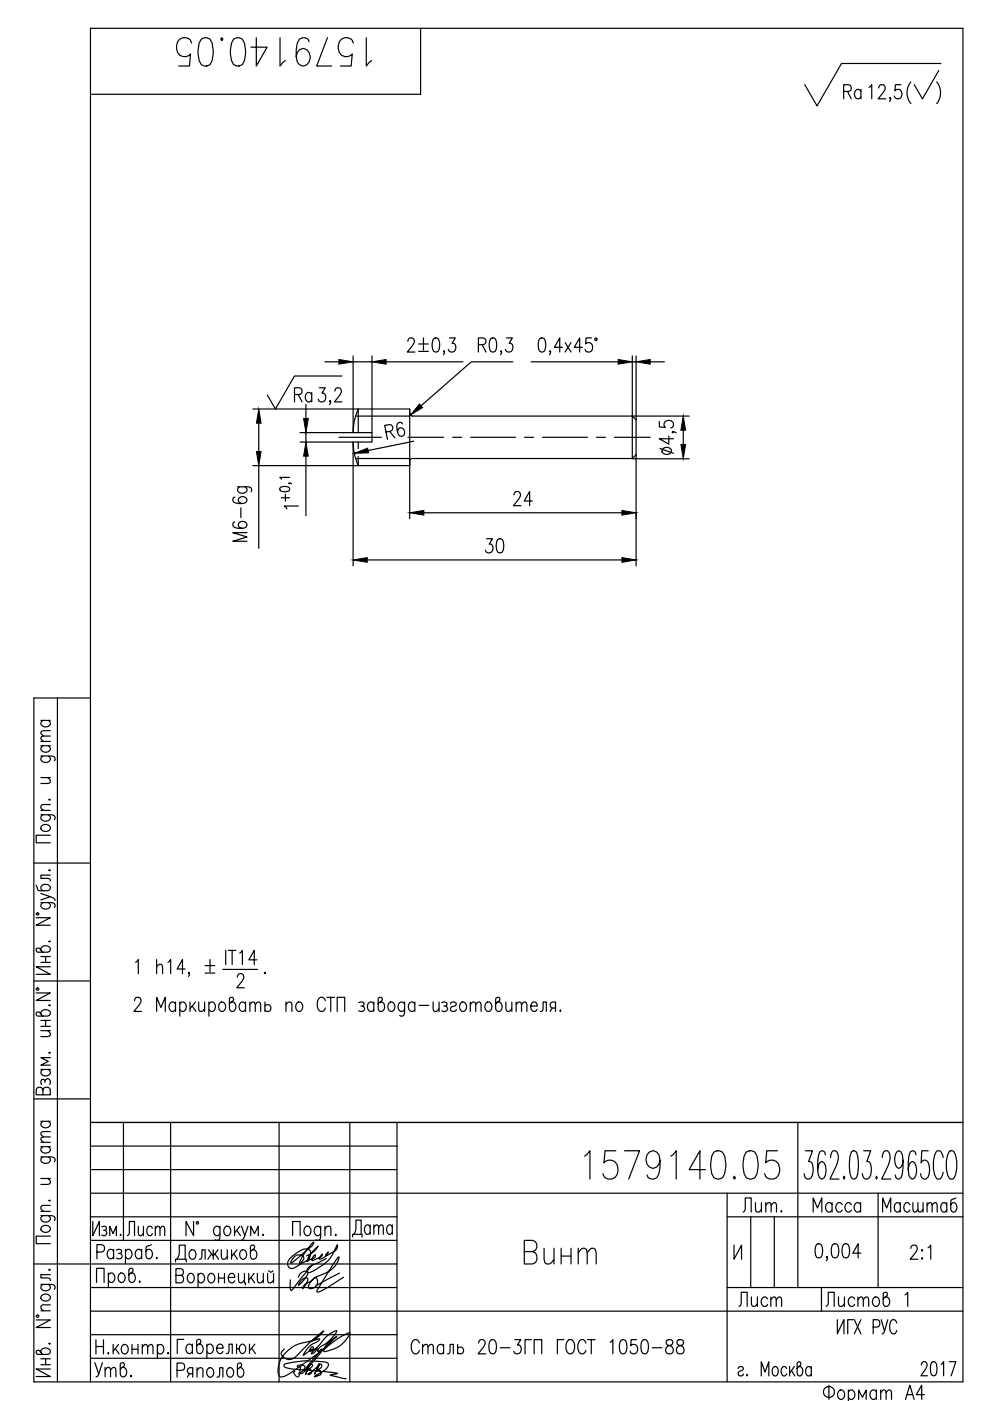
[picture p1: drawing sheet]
<svg xmlns="http://www.w3.org/2000/svg" width="210mm" height="297mm" viewBox="0 0 210 297" stroke-linecap="round" stroke-linejoin="round" font-family="sans-serif">
<defs><g id="words">
<g font-size="10.1">
<text x="36.3" y="15.2">1579140.05</text>
<text x="122.8" y="251.2">1579140.05</text>
</g>
<text font-size="8.8" x="110.1" y="269.2">Винт</text>
<text font-size="8.4" x="191.2" y="23.3">( )</text>
<g font-size="7.1">
<text x="144.3" y="97.7" transform="rotate(-90 144.3 97.7)">4,5</text>
<text x="73.4" y="263.5">Дата</text>
</g>
<g font-size="6.6">
<text x="177.8" y="22.2">Ra</text>
<text x="101.6" y="118.5">30</text>
<text x="156.3" y="258.2">Лит.</text>
<text x="171.1" y="258.2">Масса</text>
<text x="185.9" y="258.2">Масштаб</text>
<text x="155.6" y="278.3">Лист</text>
<text x="173.9" y="278.3">Листов</text>
<text x="19" y="293.2">Утв.</text>
<text x="173.2" y="298.1">Фоpмат А4</text>
</g>
<g font-size="6.2">
<text x="61.4" y="86.4">Ra</text>
<text x="107.6" y="108.3">24</text>
<text x="25.8" y="263.2">Лист</text>
<text x="36.3" y="293.2">Ряполов</text>
<text x="86.1" y="288.2">Сталь 20-3ГП ГОСТ 1050-88</text>
<text x="194" y="292.8">2017</text>
</g>
</g></defs>
<g fill="none" stroke="#000" stroke-width=".25">
<path d="M89.2 6v14h-70M186.3 18.7l.2-.6 .7-.1a.93 .93 0 0 1 .1 1.5l-1.1 1.5h1.6M199.5 13.5h-21.1l-5.2 9-2.6-4.5M68.9 76.7h3M72.5 79.7h-10.1l-4 7-1.7-3M74.9 76.7h4M74.9 75.5v16.2M78.9 75.5v16.2M81.9 76.7h16.2M86.5 72.4l.2-.6 .7-.2a.93 .93 0 0 1 .1 1.6l-1.1 1.4h1.6M88.8 72.9h2M88.8 74.5h2"/>
<path d="M89.8 71.6v2.6M92 71.8l.5-.2a1.46 1.46 0 0 1 .7 1.8l-.3 1.1-.6 .1a1.46 1.46 0 0 1-.7-1.7zM94.2 74.5l-.1 .1-.1-.1 .1-.1a.65 .65 0 0 1-.1 .8M95.3 71.6h1.2l-.6 1.2h.3a.94 .94 0 0 1 .4 1.4 .94 .94 0 0 1-1.4 .2l-.2-.3M101.4 73.1h1.1a.73 .73 0 0 0 .5-.7 .73 .73 0 0 0-.5-.8h-1.1v3M102.2 73.1l.8 1.5M104.1 71.8l.5-.2a1.46 1.46 0 0 1 .7 1.8l-.3 1.1-.6 .1a1.46 1.46 0 0 1-.7-1.7zM106.3 74.5l-.1 .1-.1-.1 .1-.1a.65 .65 0 0 1-.1 .8M107.4 71.6h1.2l-.7 1.2h.4a.94 .94 0 0 1 .4 1.4 .94 .94 0 0 1-1.4 .2l-.2-.3M108.7 76.7h-8.8l-10.6 9.3M112.6 76.7h18.5M114.4 71.8l.6-.2a1.46 1.46 0 0 1 .7 1.8l-.3 1.1-.6 .1a1.44 1.44 0 0 1-.7-1.7z"/>
<path d="M116.7 74.5l-.1 .1-.1-.1 .1-.1a.62 .62 0 0 1-.1 .8M119.3 73.6h-1.8l1.2-2v3M119.8 72.6l1.3 2M121.1 72.6l-1.3 2M123.5 73.6h-1.7l1.1-2v3M125.4 71.6h-1.1l-.1 1.3a.87 .87 0 0 1 1.1-.2 .87 .87 0 0 1 .3 1.1 .82 .82 0 0 1-.6 .8 .82 .82 0 0 1-1-.5M134.1 75.5v12.7M134.1 76.7h.8M134.9 75.5v44.5M137.9 76.7h3M53.6 98.7h33.3v11.3M53.6 86.7h22.4"/>
<path d="M54.9 89.7v6M54.9 98.7v17.6M63.6 91.7h15.3M63.6 93.7h11.3M64.9 85.7v3M64.9 91.7v2M64.9 96.7v12.7M70.1 85.1l-.1 .1-.1-.1 .1-.2a.62 .62 0 0 1-.1 .9M71 82.9l.2-.5 .7-.2a.93 .93 0 0 1 .1 1.6l-1.1 1.4h1.6M71.9 92.7h9M74.9 93.7v26.3M74.9 93.7l.2 2.2 .9 2.8v-1.9"/>
<path d="M75.4 97.2h11.5M75.4 88.2h11.5M76 86.7h10.9v.9a.6 .6 0 0 0 .6 .6h58.6M76 86.7v5M76 93.7v1.4M76 86.7l-.9 2.8-.2 2.2M78.9 91.7v2h-4M81.8 91.6l1-.2a.73 .73 0 0 0 .5-.8 .73 .73 0 0 0-.7-.6l-1 .2 .6 3M82.6 91.4l1.1 1.4M85.3 89.9l-.1-.3h-.6a1.63 1.63 0 0 0-.3 2.1l.2 .5a.68 .68 0 0 0 .7 .3 .68 .68 0 0 0 .6-.5 .86 .86 0 0 0-.3-1 .86 .86 0 0 0-1-.1l-.2 .8M86.5 92.7h7.6M86.9 86.7v12v-.9a.6 .6 0 0 1 .6-.6h46.6"/>
<path d="M87.7 93.5l-9.7 2M96 92.7h1.9M99.8 92.7h9.5M111.2 92.7h1.9M115 92.7h9.6M126.5 92.7h1.9M130.3 92.7h7.6M134.1 97.3h12M134.9 89l-.8-.8v9l.8-.8M49.8 110.6l-.3 .2-.1 .3 .1 .6a2.82 2.82 0 0 0 2.7 0 .89 .89 0 0 0-.6-1.2 .89 .89 0 0 0-1.1 .7 .81 .81 0 0 0 .9 .8M49.8 105.4l-.3 .1-.1 .4 .1 .5a2.82 2.82 0 0 0 2.7 0 .89 .89 0 0 0-.6-1.2 .89 .89 0 0 0-1.1 .8 .81 .81 0 0 0 .9 .8M50.4 103.2l2.7 .1a.59 .59 0 0 1 .1 1"/>
<path d="M50.8 103.2a.67 .67 0 0 0-.5 .6 .67 .67 0 0 0 .5 .7 1.01 1.01 0 0 0 1.6-.8l-.5-.5M51.1 107.7v2M52.4 112.9h-3l3 1-3 .9h3M59.4 103.4l.8-.3a.9 .9 0 0 1 1.2 .7 1.24 1.24 0 0 1-1.7 .4l-.4-.4zM59.6 105.5h1.8M60.5 104.8v1.5M61.3 102.4v.2v-.2l.5 .2M61.4 101.2h-2.1l.4 .4M63.3 107.3h-3l.5 .6M77.9 118.7h54M89.9 108.7h42M8.7 158.1h2"/>
<path d="M8.7 157.2h2M8.7 152.7h2M9.1 158.1l-.3 .2a.8 .8 0 0 0 .1 1 .8 .8 0 0 0 .9 .2l.7-.4a.65 .65 0 0 0-.3-1M9.1 152.7l-.4 .5a1 1 0 0 0 1 .9 1 1 0 0 0 1-.9l-.5-.5M10.7 156.1l-1.9 .1-.1 .4 .5 .6M10.7 154.9l-1.9 .1-.1 .5 .5 .6M12.2 148v145M19.2 148h-12v145h197v-287h-185v287M8.7 172.7l2.7 .2a.58 .58 0 0 1 .1 .9M8.7 160.3l2.7 .1a.58 .58 0 0 1 .1 .9M8.7 171.8h2M8.7 164.9h2"/>
<path d="M8.8 175.1a1.06 1.06 0 0 1 1.1-.3 1.06 1.06 0 0 1 .8 .9 1.06 1.06 0 0 1-1.2 .6 1.06 1.06 0 0 1-.8-.9zM9.1 172.7l-.1 .2a.58 .58 0 0 0-.2 .9 1.06 1.06 0 0 0 1.1 .3 1.06 1.06 0 0 0 .8-.9l-.5-.5M9.1 160.3l-.1 .1a.58 .58 0 0 0-.2 .9 1.06 1.06 0 0 0 1.1 .3 1.06 1.06 0 0 0 .8-.9l-.5-.4M10.1 164.9l.6 .5-.2 .6-1.8 .1M10.4 169.5h.3l-.2 .2zM10.7 177.1h-3v1.6h3M10.7 170.6l-1.9 .1-.1 .6 .5 .5M7.2 183h12M7.7 194.6h3l-3 1.6h3M7.7 187.7l.4 1 2 .2a.65 .65 0 0 0 .6-.6 .65 .65 0 0 0-.5-.7 .91 .91 0 0 0-1.1 0 .91 .91 0 0 0-.3 1l.3 .3M7.8 193.6h.4v.3h-.4zM8.7 191.4l2.7 .1 .3 .3-.2 .6"/>
<path d="M8.7 189.4l2 .7-2 .7M9.1 191.4l-.4 .4a1 1 0 0 0 1 1 1 1 0 0 0 1-1l-.5-.4M10.4 199.6l.1-.1 .2 .1-.2 .1zM10.4 184.5l.1-.1 .2 .1-.2 .1zM10.7 190.1l.8 .5 .2 .3M10.7 185.5h-2v.7l1.8 .1 .2 .5M7.2 208h12M7.7 210.5h3l-3 1.6h3M7.8 209.5h.4v.4h-.4zM8.7 201.4a1 1 0 0 1 1-.9 1 1 0 0 1 1 .9l-.6 .5h-2.1l-.3-.4v-.3l.4-.2 .3 .1 .7 .8M8.7 215a1 1 0 0 1 1-.9 1 1 0 0 1 1 .9l-.6 .4h-2.1l-.3-.3v-.3l.4-.3 .3 .1 .7 .8M8.7 202.8h2"/>
<path d="M8.7 204.1h2M8.7 218.5h2M8.7 216.4h2M8.7 217.6h2M9.7 202.8v1.3M9.7 216.4v1.2M10.1 218.5l.6 .6-.2 .6-1.8 .1M10.4 213.1h.3l-.2 .2zM10.7 205h-3l3 1.6h-3M28.5 212.2l.3-.6 .6-.1a.92 .92 0 0 1 .1 1.5l-1.1 1.4h1.6M28.8 204l.5-.5v2.9M33.2 214.4v-2.9l.9 2.1 .9-2.1v2.9"/>
<path d="M33.2 205l.6-.6 .6 .2 .1 1.8M33.2 203.5v2.9M35.6 204l.6-.5v2.9M37.2 212.9a.67 .67 0 0 0-.6-.5 .67 .67 0 0 0-.6 .5 1.01 1.01 0 0 0 .7 1.5l.5-.4M37.2 212.4v2M38.1 212.9a.67 .67 0 0 1 .7-.5 .67 .67 0 0 1 .6 .5 1.01 1.01 0 0 1-.8 1.5l-.5-.4M38.1 212.4v3M39.3 205.5h-1.8l1.2-2v2.9M40.2 206.3l-.1 .1-.1-.1 .1-.1a.65 .65 0 0 1-.1 .8M40.3 212.4v2M40.7 213.3l.9 1.1M41.4 212.4l-1.1 1.5"/>
<path d="M42.1 212.4l.1 1.9 .6 .1 .6-.5M43.4 212.4v2M43.5 204.7h2.1M43.5 206.3h2.1M44.3 212.9a.67 .67 0 0 1 .6-.5 .67 .67 0 0 1 .7 .5 1.01 1.01 0 0 1-.9 1.5l-.4-.4M44.3 212.4v3M44.5 203.5v2.5M46.7 212.6a.64 .64 0 0 1 1 .3 1.01 1.01 0 0 1-.8 1.5 1.19 1.19 0 0 1-.2-1.8zM47.2 205.5h7.4M47.9 201.5v3M48.4 201.5h1.6M49.1 212.4a1 1 0 0 1 .9 1 1 1 0 0 1-.9 1l-.5-.5v-2.2l.4-.2h.3l.3 .4-.2 .3-.8 .7"/>
<path d="M49.2 201.5v3M50.3 207.1l.2-.5 .7-.2a.93 .93 0 0 1 .2 1.6l-1.2 1.4h1.6M50.8 202.1l.6-.6v3M52.1 212.9a.66 .66 0 0 0-.7-.5 .66 .66 0 0 0-.6 .5 .9 .9 0 0 0 0 1.1 .9 .9 0 0 0 1 .3l.3-.3M52.1 212.4v2M53 213l.6-.6 .4 .2 .1 1.8M53 212.4v2M54.1 213l.6-.6 .4 .2 .2 1.8M54.5 203.5h-1.7l1.1-2v3M56.2 213.3a.73 .73 0 0 1 1.2 0 .73 .73 0 0 1-.4 1.1h-.5l-.3-.2M56.2 206.2l.1 .1-.1 .1-.1-.1zM56.2 212.4v2"/>
<path d="M60.6 213l.6-.6 .6 .2 .1 1.8M60.6 212.4v2M63 212.6a.64 .64 0 0 1 1.1 .3 1.01 1.01 0 0 1-.8 1.5 1.19 1.19 0 0 1-.3-1.8zM69 212.2a.81 .81 0 0 0-.8-.8 .81 .81 0 0 0-.8 .8 1.89 1.89 0 0 0 .5 2.2 .87 .87 0 0 0 1.1-.7M69.3 211.5h1.6M70.1 211.5v2.9M71.5 214.4v-2.9h1.6v2.9M76.1 212.6a.73 .73 0 0 1 1.1 .3l-.3 .4h-.4M76.9 213.3a.59 .59 0 0 1 .4 .6 .59 .59 0 0 1-.4 .5l-.8-.1M79.3 212.9a.66 .66 0 0 0-.7-.5 .66 .66 0 0 0-.6 .5 1.01 1.01 0 0 0 .8 1.5l.5-.4M79.3 212.4v2M80.6 212.4a1 1 0 0 1 1 1 1 1 0 0 1-1 1l-.4-.5v-2.2l.3-.2h.4l.2 .4-.1 .3-.8 .7"/>
<path d="M82.6 212.6a.64 .64 0 0 1 1 .3 1.01 1.01 0 0 1-.8 1.5 1.18 1.18 0 0 1-.2-1.8zM85.8 212.9l-.3-.3a.64 .64 0 0 0-1 .3 1.01 1.01 0 0 0 .8 1.5l.5-.4M85.8 212.4l-.1 2.8-.4 .2-.5-.1M87.9 212.9a.67 .67 0 0 0-.6-.5 .67 .67 0 0 0-.6 .5 .91 .91 0 0 0-.1 1.1 .91 .91 0 0 0 1.1 .3l.2-.3M87.9 212.4v2M88.9 213.2h2M91.8 212.4l.1 1.9 .6 .1 .6-.5M93.1 212.4v2M93.7 212.6a.73 .73 0 0 1 1.1 .3l-.3 .4h-.4M94.5 213.3a.59 .59 0 0 1 .4 .6 .59 .59 0 0 1-.4 .5l-.8-.1M95.5 212.9a.67 .67 0 0 1 .6-.5 .67 .67 0 0 1 .7 .5l-.4 .4-.6 .1a.55 .55 0 0 0-.2 .9 .72 .72 0 0 0 1.2-.3M97.8 212.6a.64 .64 0 0 1 1 .3 1.01 1.01 0 0 1-.8 1.5 1.18 1.18 0 0 1-.2-1.8z"/>
<path d="M99.7 213l.6-.6 .5 .2 .1 1.8M99.7 212.4v2M100.9 213l.5-.6 .5 .2 .1 1.8M103.1 212.6a.65 .65 0 0 1 1.1 .3 1.01 1.01 0 0 1-.8 1.5 1.19 1.19 0 0 1-.3-1.8zM105.5 212.4a1 1 0 0 1 1 1 1 1 0 0 1-1 1l-.4-.5v-2.2l.3-.2h.4l.2 .4-.1 .3-.8 .7M107.3 212.4l.1 1.9 .5 .1 .6-.5M108.5 212.4v2M109.4 213l.6-.6 .5 .2 .1 1.8M109.4 212.4v2M110.6 213l.5-.6 .5 .2 .1 1.8M112.5 213.3h1.4a.66 .66 0 0 0-.4-.8 .66 .66 0 0 0-.9 .4 1.01 1.01 0 0 0 .8 1.5l.5-.4M114.6 214.4l.4-.1 .1-1.9h.7v2"/>
<path d="M117.1 213.7l-.5 .7M117.8 213.7l-.9-.1a.67 .67 0 0 1 .2-1.2h.7v2M118.8 214.2l.1 .1-.1 .1-.1-.1zM7.2 233h12M8.7 237.7h2M8.7 226.7h2M9.1 237.7l-.4 .5a1 1 0 0 0 1 .9 1 1 0 0 0 1-.9l-.5-.5M9.1 231.1a.73 .73 0 0 0-.7-.6 .73 .73 0 0 0-.7 .6v1h3v-1a.81 .81 0 0 0-.8-.6 .81 .81 0 0 0-.8 .6v1M9.1 226.7l-.3 .3a.8 .8 0 0 0 .1 .9 .8 .8 0 0 0 .9 .2l.7-.3a.65 .65 0 0 0-.3-1.1M9.5 229.1a.59 .59 0 0 1 .6-.4 .59 .59 0 0 1 .6 .4l-.2 .9M9.5 229.5v-.4l-.4-.3a.71 .71 0 0 0-.3 1.2M10.4 223.2l.1-.1 .2 .1z"/>
<path d="M10.7 239.9l-1.9 .1-.1 .5 .5 .6M10.7 224.2h-2l1.5 .8-1.5 .8h2M19.2 238h185M26.2 238v25M36.2 238v55M59.2 238v55M74.2 238v55M84.2 238v55M169.2 238v35M8.7 257.7l2.7 .2 .3 .3-.2 .6M8.7 245.3l2.7 .1 .3 .3-.2 .6M8.7 256.8h2"/>
<path d="M8.7 249.9h2M8.7 243.1h2M8.7 242.2h2M9.1 257.7l-.4 .5a1 1 0 0 0 1 .9 1 1 0 0 0 1-.9l-.5-.5M9.1 245.3l-.4 .4a1 1 0 0 0 1 1 1 1 0 0 0 1-1l-.5-.4M9.1 243.1a.66 .66 0 0 0-.5 .6 .66 .66 0 0 0 .5 .7 .91 .91 0 0 0 1.1 0 .91 .91 0 0 0 .3-1.1l-.3-.2M10.1 249.9l.6 .5-.2 .6-1.8 .1M10.4 254.5l.1-.1 .2 .1zM10.7 255.6l-1.9 .1-.1 .6 .5 .5M10.7 241.1l-1.9 .1-.1 .4 .5 .6M19.2 253h185M19.2 258h65"/>
<path d="M19.2 243h65M19.2 248h65M19.7 259v3l1.4-3v3M41 259v3l-1.6-3v3M41.7 259.1h.3v.4h-.3zM46.6 260l-.1 2.7-.3 .3-.6-.2M49.7 260v2M50.9 260l-1.2 1.4M51.2 260l.7 2 .7-2M68 260l-.1 2.7-.4 .3-.5-.2M68.9 260v2M154.2 258h50"/>
<path d="M154.2 253v40M159.2 258v15M164.2 258v15M170.8 244h1.5l-.9 2.3h.5a3.2 3.2 0 0 1 .1 3.4l-.4 .3h-.4l-.4-.3-.3-.9M175 244.8l-.1-.5-.4-.3h-.3l-.4 .3a10.6 10.6 0 0 0-.3 4.8l.3 .6 .5 .3a2.35 2.35 0 0 0 .7-2.9l-.3-.5-.5-.3-.4 .3-.3 .5-.1 .9M176.1 245.4a1.7 1.7 0 0 1 .6-1.4h.5a2.02 2.02 0 0 1 .4 2.3l-1.6 3.7h1.9M179 249.4l.1 .3-.1 .3-.2-.3zM180.5 244.3l.4-.3 .7 .3a8.9 8.9 0 0 1 0 5.4l-.4 .3h-.3l-.4-.3a8.9 8.9 0 0 1 0-5.4zM183.1 244h1.5l-.8 2.3h.4a3.2 3.2 0 0 1 .1 3.4l-.4 .3h-.4l-.4-.3-.3-.9M185.8 249.4l.2 .3-.2 .3-.1-.3zM186.2 253v20M187.1 245.4a1.7 1.7 0 0 1 .5-1.4h.6a1.98 1.98 0 0 1 .4 2.3l-1.7 3.7h2"/>
<path d="M191.5 246l-.4 1.4-.6 .3a2.37 2.37 0 0 1-.7-2.9l.3-.5 .4-.3 .6 .3a8 8 0 0 1 0 5.4l-.7 .3-.4-.3-.2-.6M194.2 244.8l-.1-.5-.4-.3-.7 .3a10.6 10.6 0 0 0-.3 4.8l.3 .6 .5 .3a2.37 2.37 0 0 0 .7-2.9l-.3-.5-.5-.3-.4 .3-.4 1.4M196.8 244h-1.4l-.1 2.6 .6-.6h.4a2.24 2.24 0 0 1 .8 2.3l-.4 1.4-.4 .3h-.4l-.5-.3-.2-.9M200 245.4l-.2-.6a.98 .98 0 0 0-1.1-.8 5.6 5.6 0 0 0 0 6 1.22 1.22 0 0 0 1.3-1.4M201.5 244a1.22 1.22 0 0 1 1.2 1.4 5.3 5.3 0 0 1-.7 4.6 1.22 1.22 0 0 1-1.2-1.4 5.3 5.3 0 0 1 .7-4.6zM7.2 268h77M7.7 279.9h3l-3 1.6h3M7.8 278.9h.4v.3h-.4zM8.7 272.3l2.7 .1a.58 .58 0 0 1 .1 .9M8.7 277.9h2M8.8 260.1a1.06 1.06 0 0 1 1.1-.3 1.06 1.06 0 0 1 .8 .9 1.06 1.06 0 0 1-1.2 .6 1.06 1.06 0 0 1-.8-.9zM8.8 274.7a1.06 1.06 0 0 1 1.1-.3 1.06 1.06 0 0 1 .8 .9 1.06 1.06 0 0 1-1.2 .6 1.06 1.06 0 0 1-.8-1z"/>
<path d="M9.1 272.3l-.1 .1a.58 .58 0 0 0-.2 .9 1.06 1.06 0 0 0 1.1 .4 1.06 1.06 0 0 0 .8-.9l-.5-.5M10.4 269.2l.1-.1 .2 .1-.2 .1zM10.7 262.1h-3v1.6h3M10.7 276.7l-1.9 .1-.1 .5 .5 .6M10.7 270.3h-2v.6l1.8 .2 .2 .4M19.2 278h185M19.2 263h65M19.2 273h65M20.5 271.9v-3h1.6v3M20.6 265.5h1a.82 .82 0 0 0 .6-.8 .82 .82 0 0 0-.6-.8h-1v3M21.6 260.1a.61 .61 0 0 1 1 .3l-.3 .4h-.3M22.3 260.8a.61 .61 0 0 1 .4 .6 .61 .61 0 0 1-.4 .6l-.7-.2"/>
<path d="M23 270.3l.4-.4a1 1 0 0 1 1 1 1 1 0 0 1-1 1l-.4-.4M23 269.9v3M23.3 262v-2l.7 1.6 .7-1.6v2M24.1 265.3a.66 .66 0 0 0-.6-.4 .66 .66 0 0 0-.7 .4 .9 .9 0 0 0 0 1.1 .9 .9 0 0 0 1.1 .3l.2-.2M24.1 264.9v2M24.7 265a.73 .73 0 0 1 1.1 .3l-.1 .3-.6 .1M25.4 270.1a.8 .8 0 0 1 .9 0 .8 .8 0 0 1 .2 .9 .8 .8 0 0 1-.9 .9 1.18 1.18 0 0 1-.2-1.8zM25.5 265.7a.59 .59 0 0 1 .4 .6 .59 .59 0 0 1-.4 .6l-.8-.2M26.6 265.3a.67 .67 0 0 1 .6-.4 .67 .67 0 0 1 .7 .4 1.01 1.01 0 0 1-.8 1.6l-.5-.4M26.6 264.9v3M27.8 269.9a1 1 0 0 1 .9 1 1 1 0 0 1-.9 1l-.5-.6v-2.1l.4-.3h.3l.2 .4-.1 .3-.8 .7M29.6 271.6v.3l-.1-.1z"/>
<path d="M30 265.3a.67 .67 0 0 0-.6-.4 .67 .67 0 0 0-.6 .4 1.01 1.01 0 0 0 .8 1.6l.4-.4M30 264.9v2M32.1 263.9l-1 .4-.2 2a.64 .64 0 0 0 .6 .6 .64 .64 0 0 0 .7-.4 .91 .91 0 0 0 0-1.2 .91 .91 0 0 0-1-.3l-.3 .3M33.2 266.6l.1 .1-.1 .2-.1-.2zM37.2 267.6v-.6h2.3v.6M37.3 270.4h1a.82 .82 0 0 1 .6 .8 .82 .82 0 0 1-.6 .8h-1v-3h1a.73 .73 0 0 1 .6 .7 .73 .73 0 0 1-.6 .7M37.4 267a3.1 3.1 0 0 0 .6-3h1.3v3M40 270.1a.65 .65 0 0 1 1.1 .3 1.01 1.01 0 0 1-.8 1.6 1.19 1.19 0 0 1-.3-1.9zM40.4 265.1a.8 .8 0 0 1 .9 .1 .8 .8 0 0 1 .3 .9 .8 .8 0 0 1-1 .9 1.18 1.18 0 0 1-.2-1.9zM42 270.4a.67 .67 0 0 1 .6-.4 .67 .67 0 0 1 .7 .4 1.01 1.01 0 0 1-.9 1.6l-.4-.4M42 270v3M42.2 267l.5-.2 .1-1.8h.7v2"/>
<path d="M44.2 265l1 1.3 1-1.3M44.4 270.1a.64 .64 0 0 1 1 .3 1.01 1.01 0 0 1-.8 1.6 1.18 1.18 0 0 1-.2-1.9zM44.9 265.8l-.8 1.2M45.2 265v2M45.6 265.8l.8 1.2M46.3 271h1.3M46.3 270v2M46.6 260.4l-.2-.3a.65 .65 0 0 0-1 .3 1.01 1.01 0 0 0 .8 1.6l.4-.4M46.9 265l.1 1.8 .6 .2 .6-.6M47.6 270v2M47.8 260.1a.64 .64 0 0 1 1 .3 1.01 1.01 0 0 1-.8 1.6 1.19 1.19 0 0 1-.2-1.9zM48.2 265v2"/>
<path d="M48.4 270.8h1.4a.67 .67 0 0 0-.5-.8 .67 .67 0 0 0-.8 .4 1.01 1.01 0 0 0 .8 1.6l.5-.4M49.1 265v2M49.6 265.8l.8 1.2M50.2 260.8l.8 1.2M50.2 265l-1.1 1.4M50.6 270l.1 1.8 .6 .2 .5-.6M51.1 265.1a.8 .8 0 0 1 1 .1 .8 .8 0 0 1 .2 .9 .8 .8 0 0 1-.9 .9 1.18 1.18 0 0 1-.3-1.9zM51.8 270v2h.2v.4M51.9 262l-.5 .8-.3 .2M52.7 270v2M53.2 262v-2l.8 1.6 .8-1.6v2M53.2 270.8l.8 1.2"/>
<path d="M53.6 265a1 1 0 0 1 .9 1 1 1 0 0 1-.9 1l-.5-.6v-2.1l.3-.3h.4l.2 .4-.1 .3-.8 .7M53.9 270l-1.2 1.4M54.6 270l.1 1.8 .6 .2 .5-.6M55.8 261.7l.1 .1-.1 .2-.1-.2zM55.8 270v2M56.7 270l.2 1.8 .5 .2 .6-.6M57 269.4a.5 .5 0 0 0 .4 .3 .5 .5 0 0 0 .5-.3M58 270v2M62 262v-3h1.6v3M62.4 266.4a1.22 1.22 0 0 1 2 .4l-.5 .9-.4 .2a10.6 10.6 0 0 1 3-4.5l-.4 .8-3.5 3-1 .6 .3-.6zM63.3 270.8a1.5 1.5 0 0 1 1.9-1.2 4.2 4.2 0 0 1-1.9 2.9 1.83 1.83 0 0 1 1.9-1.5 2.8 2.8 0 0 1-1.1 2.2l.5-.8 1.3-.7 .5-.5a.46 .46 0 0 1 .6-.3 .46 .46 0 0 1 .3 .5 1.34 1.34 0 0 1-.4 1.4 1.34 1.34 0 0 1-1.5 .2 3.1 3.1 0 0 1 2.1-2.5 5.7 5.7 0 0 0 4.4-3.7v-.3l-.6 .6-1.4 2.2-2.6 4.2-.1 .3 .1 .2a9.1 9.1 0 0 0 3.6-1.9l1.9-1.3M64.8 260.1a.65 .65 0 0 1 1 .3 1.01 1.01 0 0 1-.8 1.6 1.19 1.19 0 0 1-.2-1.9z"/>
<path d="M65 266.3a4.5 4.5 0 0 0 2.4-2.1l-.2 .2a5 5 0 0 0-2 3.1 2.42 2.42 0 0 0 .5-2.4 1.78 1.78 0 0 0-2.3 .3l-.7 .4a2.96 2.96 0 0 0-1.7 2.3 .93 .93 0 0 0 .5 .8 .93 .93 0 0 0 1-.2l2.1-1.2 2-.8 .2-.2v-.4l-.3 .2-.4 .7a.2 .2 0 0 0 .1 .3 .2 .2 0 0 0 .3-.1l1.5-.7 .4-.6-.3 .2a.57 .57 0 0 0-.4 .9 2.24 2.24 0 0 0 1.9-1.6l-.6 .9 1.3-.7a1.43 1.43 0 0 0 1.2-1.7v.1a9 9 0 0 1-6.3 5.8l-.1-.3a1.52 1.52 0 0 1 1.3-1.3l2.8-1.4M66.3 268.1l-3.7 4.5a1.39 1.39 0 0 1-.9 1l-.2-.8 .1-1.4M68 260.4l-.2-.3a.64 .64 0 0 0-1.1 .3 1.01 1.01 0 0 0 .8 1.6l.5-.4M68.9 260.6l.6-.6 .5 .1 .2 1.9M72 269.9l-5.1 2.8M154.2 273h50M155.6 264v3l1.6-3v3M173.2 263.8l.5-.1a1.46 1.46 0 0 1 .7 1.7l-.3 1.2-.6 .1a1.44 1.44 0 0 1-.7-1.7zM175.4 266.6l-.1 .1-.1-.1 .1-.2a.62 .62 0 0 1-.1 .9M176.6 263.8l.6-.1a1.46 1.46 0 0 1 .6 1.7l-.3 1.2-.6 .1a1.44 1.44 0 0 1-.7-1.7zM177.5 279.8v3l1.4-3v3M178.9 263.8l.5-.1a1.46 1.46 0 0 1 .7 1.7l-.3 1.2-.6 .1a1.46 1.46 0 0 1-.7-1.7z"/>
<path d="M180.9 279.8h-1.2v3M181.1 279.8l1.4 3M182.5 265.7h-1.7l1.1-2v3M182.5 279.8l-1.4 3M186.8 279.8l.7 2.4M188.2 279.8l-.8 2.7-.4 .3M191.9 274.6l.6-.6v3M193.1 264.7l.2-.6 .7-.1a.93 .93 0 0 1 .1 1.6l-1.1 1.4h1.6M195.5 265l.1 .1-.1 .2zM195.5 266.7l.1 .1-.1 .2zM196.8 264.6l.5-.6v3M8.7 286.7a1 1 0 0 1 1-.9 1 1 0 0 1 1 .9l-.6 .5h-2.1l-.3-.4v-.3l.4-.2 .3 .1 .7 .8"/>
<path d="M8.7 288.1h2M8.7 289.3h2M9.7 288.1v1.2M10.4 284.9h.3l-.2 .1zM10.7 290.3h-3l3 1.6h-3M19.2 283h65M19.2 288h65M20.3 284.1v3M20.3 285.5h1.6M21.9 284.1v3M24 285.1v2M25.1 285.1l-1.1 1.4"/>
<path d="M26 285.2l.3-.1a1 1 0 0 1 .9 1 1 1 0 0 1-.9 1 1.18 1.18 0 0 1-.3-1.9zM28 285.1v2M29.3 285.1v2M30.2 285.6l.5-.5 .5 .1 .1 1.9M30.2 285.1v2M31.3 285.6l.6-.5 .4 .1 .1 1.9M33.4 285.5a.66 .66 0 0 1 .6-.5 .66 .66 0 0 1 .6 .5 1 1 0 0 1-.8 1.6l-.4-.5M33.4 285.1v3M39 284h-1.4v3M40.8 285.4a.67 .67 0 0 0-.6-.4 .67 .67 0 0 0-.7 .4 1.01 1.01 0 0 0 .8 1.6l.5-.4M40.8 285v2M42.2 285a1 1 0 0 1 .9 1 1 1 0 0 1-.9 1l-.5-.6v-2.1l.3-.3h.4l.2 .4-.1 .3-.8 .7"/>
<path d="M43.9 285.4a.67 .67 0 0 1 .6-.4 .67 .67 0 0 1 .6 .4 1.01 1.01 0 0 1-.8 1.6l-.4-.4M43.9 285v3M45.9 285.8h1.4a.67 .67 0 0 0-.4-.8 .67 .67 0 0 0-.9 .4 1.01 1.01 0 0 0 .8 1.6l.5-.4M48 287l.4-.2 .2-1.8h.6v2M50.2 286h.5a.88 .88 0 0 1 .8-1 1.07 1.07 0 0 1 .6 1.1 1.07 1.07 0 0 1-.8 .9 1.01 1.01 0 0 1-.6-1M50.2 285v2M52.9 285v2M53.4 285.8l.8 1.2M54 285l-1.1 1.4M63.4 290l-.3-.3a.98 .98 0 0 1 1.6 .2l-.5 .7-.8 .5v.1a2.74 2.74 0 0 0 2.1-1.6l.1-.2-.9 2.1 .3-.7a2.16 2.16 0 0 1 1-1.5h.2a.71 .71 0 0 1-.7 .9h-.1a.61 .61 0 0 1 .7 .7 .61 .61 0 0 1-.8 .5v-.1a6.8 6.8 0 0 0 2.4-2.2l-1 2.2 1.1-2a.34 .34 0 0 1 .5 .2 .34 .34 0 0 1-.2 .4l-.5 .4-.4 .1 .8 .4a.53 .53 0 0 1 0 .6 .53 .53 0 0 1-.5 .3l-.8 .2 2.5-1.7a.77 .77 0 0 0 .4-.9 .77 .77 0 0 0-.9-.6 19.2 19.2 0 0 0-8.4 .6 .5 .5 0 0 0 .5 .7l1.4 .3 9.1 .8 .3 .1-1.6 .4 3.4 .7M63.8 289.7l-.3 1.5a.46 .46 0 0 1-.1 .6 .46 .46 0 0 1-.5 .1l-.7-.9 .3-.2M65.9 284.4l1.9-.5-.4 .4a5.6 5.6 0 0 0-3.1 3l1.8-1.2a.28 .28 0 0 0 .4-.3 .28 .28 0 0 0-.4-.2l-.5 .8a.36 .36 0 0 0 .6-.1l1-.5a1.35 1.35 0 0 1-1.2 1.2l1.6-1.7a7.6 7.6 0 0 1 3.7-3.2l.1 .1a9 9 0 0 1-3.7 3.6l-.3 .8 .9-.6-2.5 2.9-1 1.3 1.7-1.6 1.7-2a8.4 8.4 0 0 1 3.2-3.2 10.9 10.9 0 0 0-2.7 3v.1a6.1 6.1 0 0 0 5.5-3.9 10.9 10.9 0 0 0-4.2 2.4l-7.6 5.5-2 1.3a.9 .9 0 0 1-1.1 0 .9 .9 0 0 1-.3-1 6.7 6.7 0 0 1 6.2-6.3 5.7 5.7 0 0 0 3.4-2.3 46.2 46.2 0 0 0-6.1 5.6 1.72 1.72 0 0 1-1.7 .4 1.72 1.72 0 0 1-1.2-1.4l.7-.8"/>
<path d="M156.5 290.2a.56 .56 0 0 1 .6-.5 .56 .56 0 0 1 .5 .5l-.3 .4-.5 .1a.58 .58 0 0 0-.2 .9 .6 .6 0 0 0 1-.3M158.4 291.4v.3zM161.4 291.7v-3l.8 2.2 .8-2.2v3M164 289.9l.5-.2a1.23 1.23 0 0 1 0 2h-.3a1.28 1.28 0 0 1-.2-1.8zM166.8 290.2l-.4-.5h-.3a1.23 1.23 0 0 0 0 2h.3l.4-.4M167.4 289.7v2M167.8 290.6l.7 1.1M168.4 289.7l-1 1.5M169.4 289.7h.3a1.22 1.22 0 0 1 0 2 .59 .59 0 0 1-.7-.5v-2.2l.3-.3 .4 .2a.73 .73 0 0 1-.5 1l-.2 .3M172 290.2l-.4-.5h-.3a1.22 1.22 0 0 0 0 2h.3l.4-.4M172 289.7v2M185.1 281.4h.9a.85 .85 0 0 0 .6-.8 .85 .85 0 0 0-.6-.8h-.9v3"/>
<path d="M190.1 280.5l-.1-.3a.68 .68 0 0 0-.8-.4 2.11 2.11 0 0 0 0 3 .75 .75 0 0 0 .9-.7"/>
<circle cx="126.3" cy="71.9" r=".26"/>
</g>
<g fill="#000" stroke="#000" stroke-width=".21">
<path d="M71.9 76.2l3 .5-3 .5zM78.9 76.7l3-.5v1zM131.1 76.2l3 .5-3 .5zM134.9 76.7l3-.5v1zM54.9 86.7l.5 3h-1zM54.4 95.7h1l-.5 3zM64.4 88.7h1l-.5 3zM64.9 93.7l.5 3h-1zM75.1 96.1l2.8-1.1 .2 1zM88.9 85.7l.7 .7-2.6 1.6zM74.9 118.7l3-.5v1zM86.9 108.7l3-.5v1z"/>
<path d="M131.9 108.2l3 .5-3 .5zM131.9 118.2l3 .5-3 .5z"/>
</g>
<use href="#words"/>
</svg>
